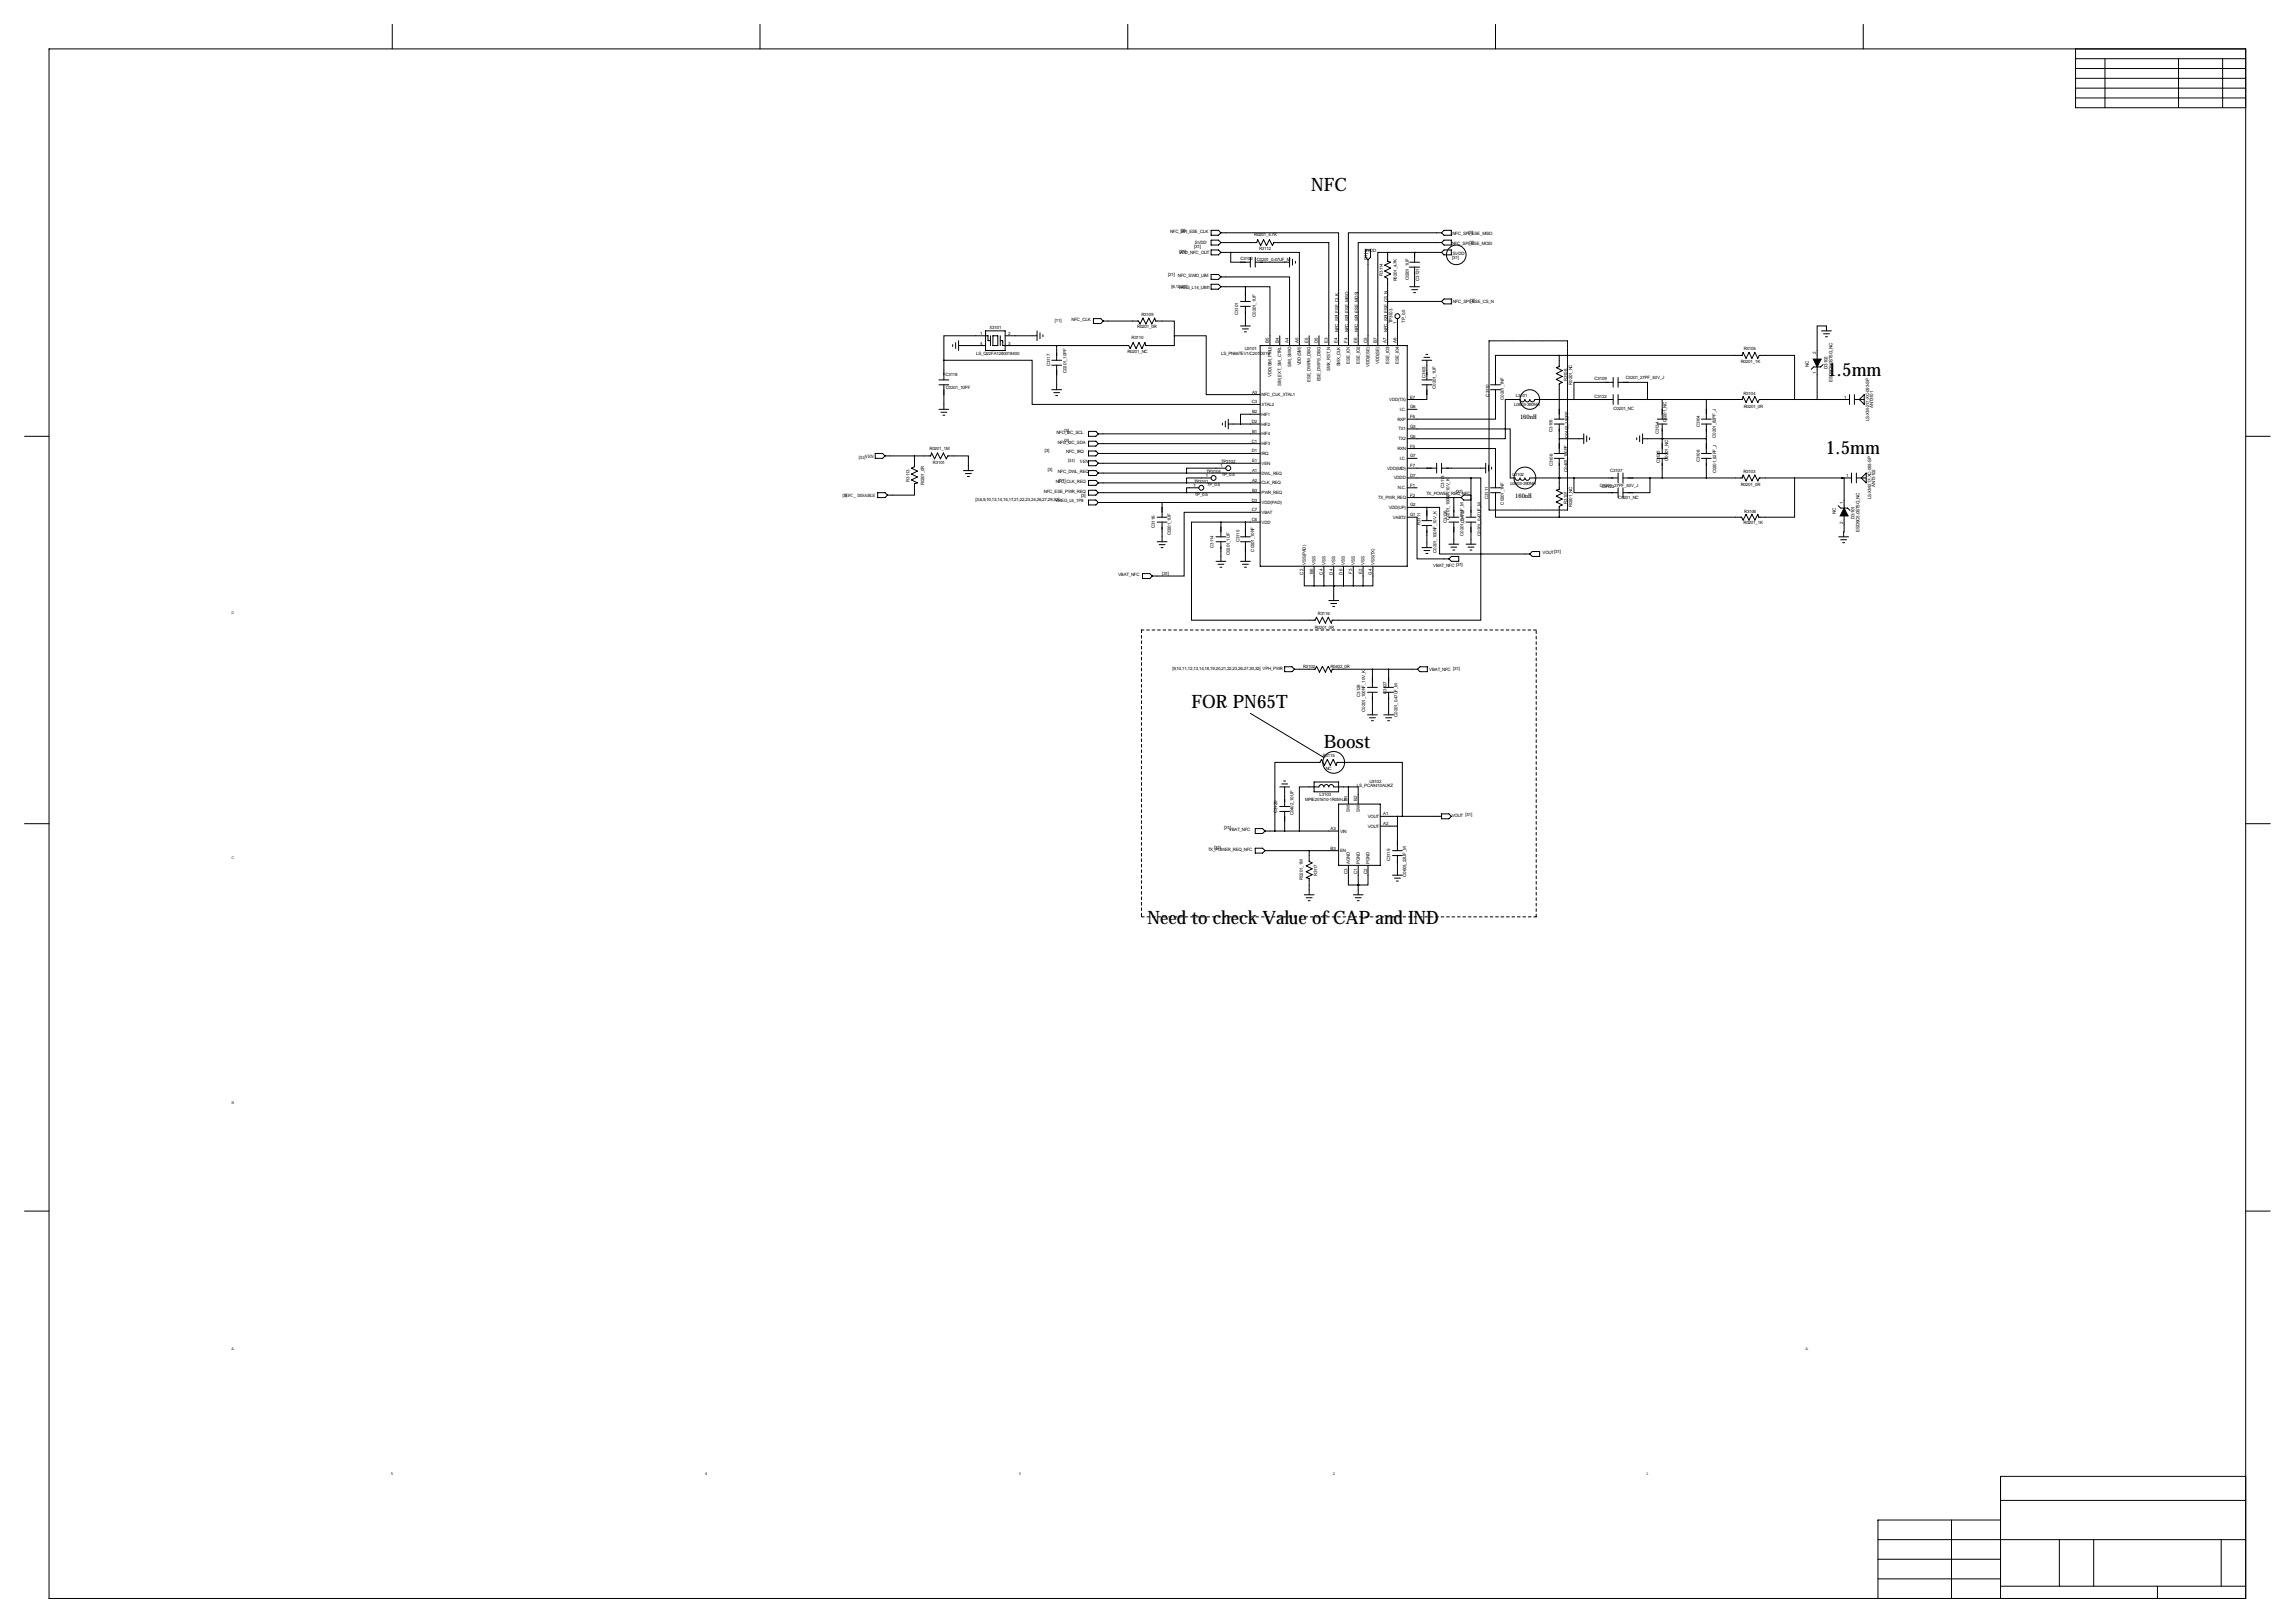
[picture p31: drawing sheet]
<svg xmlns="http://www.w3.org/2000/svg" width="1189mm" height="841mm" viewBox="0 0 1189 841" stroke-linecap="round" stroke-linejoin="round" font-family="sans-serif">
<defs><g id="words">
<g font-size="9.6">
<text x="679" y="99">NFC</text>
<text x="947" y="195">1.5mm</text>
<text x="946" y="235">1.5mm</text>
<text x="617" y="367">FOR PN65T</text>
<text x="686" y="387">Boost</text>
<text x="594" y="479">Need to check Value of CAP and IND</text>
</g>
<g font-size="3.3">
<text x="787" y="217">160nH</text>
<text x="785" y="258">160nH</text>
</g>
<g font-size="2.4">
<text x="941" y="183" transform="rotate(-90 941 183)">2</text>
<text x="937" y="190" transform="rotate(-90 937 190)">NC</text>
<text x="947" y="191" transform="rotate(-90 947 191)">D3102</text>
<text x="941" y="194" transform="rotate(-90 941 194)">1</text>
<text x="949" y="198" transform="rotate(-90 949 198)">ESD9C5.0ST5G_NC</text>
<text x="955" y="261" transform="rotate(-90 955 261)">1</text>
<text x="951" y="266" transform="rotate(-90 951 266)">NC</text>
<text x="961" y="269" transform="rotate(-90 961 269)">D3101</text>
<text x="955" y="271" transform="rotate(-90 955 271)">2</text>
<text x="963" y="276" transform="rotate(-90 963 276)">ESD9C5.0ST5G_NC</text>
</g>
<g font-size="2.3">
<text x="606" y="121">NFC_SPI_ESE_CLK</text>
<text x="612" y="120">[3]</text>
<text x="650" y="122">R0201_4.7K</text>
<text x="752" y="122">NFC_SPI_ESE_MISO</text>
<text x="761" y="121">[3]</text>
<text x="611" y="132">VDD_NFC_OUT</text>
<text x="611" y="131">[21]</text>
<text x="619" y="128">[31]</text>
<text x="619" y="126">SVDD</text>
<text x="652" y="130">R3112</text>
<text x="707" y="131">SVDD</text>
<text x="752" y="127">NFC_SPI_ESE_MOSI</text>
<text x="761" y="126">[3]</text>
<text x="643" y="135">C3102</text>
<text x="651" y="135">C0201_0.47UF_M</text>
<text x="708" y="135" transform="rotate(-90 708 135)">[31]</text>
<text x="752" y="134">[31]</text>
<text x="753" y="132">SVDD</text>
<text x="605" y="143">[21] NFC_SWIO_UIM</text>
<text x="716" y="143" transform="rotate(-90 716 143)">R3114</text>
<text x="607" y="149">[6,13,21]</text>
<text x="610" y="150">VREG_L14_UIM1</text>
<text x="724" y="146" transform="rotate(-90 724 146)">R0201_4.7K</text>
<text x="730" y="145" transform="rotate(-90 730 145)">C0201_1UF</text>
<text x="735" y="145" transform="rotate(-90 735 145)">C3121</text>
<text x="753" y="157">NFC_SPI_ESE_CS_N</text>
<text x="762" y="157">[3]</text>
<text x="546" y="167">[11]</text>
<text x="555" y="166">NFC_CLK</text>
<text x="591" y="164">R3109</text>
<text x="641" y="163" transform="rotate(-90 641 163)">C3101</text>
<text x="650" y="164" transform="rotate(-90 650 164)">C0201_1UF</text>
<text x="721" y="167" transform="rotate(-90 721 167)">TP3103</text>
<text x="723" y="168" transform="rotate(-90 723 168)">1</text>
<text x="728" y="167" transform="rotate(-90 728 167)">TP_0.5</text>
<text x="508" y="173">1</text>
<text x="513" y="170">X3101</text>
<text x="522" y="173">2</text>
<text x="589" y="170">R0201_0R</text>
<text x="693" y="172" transform="rotate(-90 693 172)">NFC_SPI_ESE_CLK</text>
<text x="699" y="172" transform="rotate(-90 699 172)">NFC_SPI_ESE_MISO</text>
<text x="704" y="172" transform="rotate(-90 704 172)">NFC_SPI_ESE_MOSI</text>
<text x="719" y="172" transform="rotate(-90 719 172)">NFC_SPI_ESE_CS_N</text>
<text x="508" y="178">4</text>
<text x="522" y="178">3</text>
<text x="586" y="175">R3110</text>
<text x="657" y="177" transform="rotate(-90 657 177)">B5</text>
<text x="662" y="177" transform="rotate(-90 662 177)">B4</text>
<text x="668" y="177" transform="rotate(-90 668 177)">A4</text>
<text x="673" y="177" transform="rotate(-90 673 177)">A5</text>
<text x="678" y="177" transform="rotate(-90 678 177)">E5</text>
<text x="683" y="177" transform="rotate(-90 683 177)">D5</text>
<text x="688" y="177" transform="rotate(-90 688 177)">E3</text>
<text x="693" y="177" transform="rotate(-90 693 177)">E4</text>
<text x="698" y="177" transform="rotate(-90 698 177)">F4</text>
<text x="703" y="177" transform="rotate(-90 703 177)">E6</text>
<text x="708" y="177" transform="rotate(-90 708 177)">C5</text>
<text x="713" y="177" transform="rotate(-90 713 177)">B7</text>
<text x="718" y="177" transform="rotate(-90 718 177)">A7</text>
<text x="723" y="177" transform="rotate(-90 723 177)">A6</text>
<text x="506" y="184">LS_Q22FA1280018400</text>
<text x="584" y="183">R0201_NC</text>
<text x="633" y="184">LS_PN66TEV1/C201D019</text>
<text x="645" y="181">U3101</text>
<text x="903" y="181">R3105</text>
<text x="544" y="190" transform="rotate(-90 544 190)">C3117</text>
<text x="669" y="190" transform="rotate(-90 669 190)">SIM_SWIO</text>
<text x="674" y="189" transform="rotate(-90 674 189)">VDD(SIM)</text>
<text x="694" y="190" transform="rotate(-90 694 190)">SMX_CLK</text>
<text x="699" y="188" transform="rotate(-90 699 188)">ESE_IO1</text>
<text x="704" y="188" transform="rotate(-90 704 188)">ESE_IO2</text>
<text x="709" y="190" transform="rotate(-90 709 190)">VDD(ESE)</text>
<text x="715" y="189" transform="rotate(-90 715 189)">VDD(SE)</text>
<text x="720" y="188" transform="rotate(-90 720 188)">ESE_IO3</text>
<text x="725" y="188" transform="rotate(-90 725 188)">ESE_IO4</text>
<text x="902" y="188">R0201_1K</text>
<text x="490" y="195">C3118</text>
<text x="552" y="193" transform="rotate(-90 552 193)">C0201_10PF</text>
<text x="659" y="195" transform="rotate(-90 659 195)">VDD(SIM_PMU)</text>
<text x="679" y="198" transform="rotate(-90 679 198)">ESE_DWPM_DBG</text>
<text x="684" y="198" transform="rotate(-90 684 198)">ESE_DWPS_DBG</text>
<text x="689" y="192" transform="rotate(-90 689 192)">SMX_RST_N</text>
<text x="738" y="196" transform="rotate(-90 738 196)">C3103</text>
<text x="812" y="197" transform="rotate(-90 812 197)">R3108</text>
<text x="826" y="197">C3109</text>
<text x="842" y="196">C0201_27PF_50V_J</text>
<text x="490" y="202">C0201_10PF</text>
<text x="649" y="204">A3</text>
<text x="664" y="200" transform="rotate(-90 664 200)">SIM_EXT_SW_CTRL</text>
<text x="744" y="201" transform="rotate(-90 744 201)">C0201_1UF</text>
<text x="814" y="199" transform="rotate(-90 814 199)">R0201_NC</text>
<text x="648" y="209">C3</text>
<text x="654" y="205">NFC_CLK_XTAL1</text>
<text x="720" y="208">VDD(TX)</text>
<text x="731" y="206">E7</text>
<text x="771" y="205" transform="rotate(-90 771 205)">C3110</text>
<text x="779" y="207" transform="rotate(-90 779 207)">C0201_1NF</text>
<text x="785" y="206">L3101</text>
<text x="826" y="206">C3122</text>
<text x="903" y="204">R3104</text>
<text x="955" y="206">1</text>
<text x="649" y="214">B2</text>
<text x="654" y="210">XTAL2</text>
<text x="654" y="215">HIF1</text>
<text x="725" y="213">I.C.</text>
<text x="731" y="212">G6</text>
<text x="784" y="210">L0603-390NH</text>
<text x="836" y="212">C0201_NC</text>
<text x="903" y="211">R0201_0R</text>
<text x="970" y="211" transform="rotate(-90 970 211)">ANT3101</text>
<text x="648" y="219">D2</text>
<text x="654" y="220">HIF2</text>
<text x="724" y="218">RXP</text>
<text x="731" y="217">F6</text>
<text x="731" y="222">G3</text>
<text x="863" y="219" transform="rotate(-90 863 219)">C0201_NC</text>
<text x="881" y="221" transform="rotate(-90 881 221)">C3104</text>
<text x="968" y="218" transform="rotate(-90 968 218)">LS-XM-217-XC-093-SP</text>
<text x="547" y="225">NFC_I2C_SCL</text>
<text x="551" y="224">[3]</text>
<text x="649" y="224">B1</text>
<text x="654" y="225">HIF4</text>
<text x="724" y="223">TX1</text>
<text x="731" y="227">G5</text>
<text x="804" y="224" transform="rotate(-90 804 224)">C3105</text>
<text x="813" y="227" transform="rotate(-90 813 227)">C0402_180PF</text>
<text x="859" y="225" transform="rotate(-90 859 225)">C3124</text>
<text x="889" y="227" transform="rotate(-90 889 227)">C0201_82PF_J</text>
<text x="482" y="233">R0201_1M</text>
<text x="541" y="234">[3]</text>
<text x="548" y="230">NFC_I2C_SDA</text>
<text x="551" y="229">[3]</text>
<text x="648" y="229">C1</text>
<text x="654" y="231">HIF3</text>
<text x="724" y="233">RXN</text>
<text x="724" y="228">TX2</text>
<text x="731" y="232">F5</text>
<text x="445" y="238">[31]VEN</text>
<text x="552" y="235">NFC_IRQ</text>
<text x="553" y="239">[31]</text>
<text x="559" y="240">VEN</text>
<text x="633" y="240">TP3102</text>
<text x="648" y="234">D1</text>
<text x="649" y="239">E1</text>
<text x="654" y="236">IRQ</text>
<text x="725" y="238">I.C.</text>
<text x="731" y="237">G7</text>
<text x="860" y="240" transform="rotate(-90 860 240)">C3125</text>
<text x="864" y="239" transform="rotate(-90 864 239)">C0201_NC</text>
<text x="881" y="239" transform="rotate(-90 881 239)">C3108</text>
<text x="483" y="240">R3101</text>
<text x="543" y="244">[3]</text>
<text x="548" y="245">NFC_DWL_REQ</text>
<text x="625" y="245">TP3104</text>
<text x="632" y="242">1</text>
<text x="649" y="245">A1</text>
<text x="654" y="241">VEN</text>
<text x="654" y="246">DWL_REQ</text>
<text x="719" y="243">VDD(MID)</text>
<text x="731" y="242">F7</text>
<text x="804" y="241" transform="rotate(-90 804 241)">C3106</text>
<text x="812" y="244" transform="rotate(-90 812 244)">C0402_180PF</text>
<text x="834" y="245">C3107</text>
<text x="889" y="245" transform="rotate(-90 889 245)">C0201_82PF_J</text>
<text x="903" y="245">R3103</text>
<text x="471" y="249" transform="rotate(-90 471 249)">R3113</text>
<text x="479" y="251" transform="rotate(-90 479 251)">R0201_0R</text>
<text x="547" y="250">NFC_CLK_REQ</text>
<text x="549" y="250">[11]</text>
<text x="619" y="250">TP3101</text>
<text x="625" y="247">1</text>
<text x="625" y="252">TP_0.5</text>
<text x="633" y="247">TP_0.5</text>
<text x="649" y="250">A2</text>
<text x="654" y="251">CLK_REQ</text>
<text x="722" y="248">VDDD</text>
<text x="731" y="247">D7</text>
<text x="782" y="251">L0603-390NH</text>
<text x="783" y="246">L3102</text>
<text x="902" y="252">R0201_0R</text>
<text x="956" y="247">1</text>
<text x="971" y="252" transform="rotate(-90 971 252)">ANT3102</text>
<text x="436" y="257">[3]NFC_DISABLE</text>
<text x="541" y="255">NFC_ESE_PWR_REQ</text>
<text x="560" y="257">[3]</text>
<text x="618" y="252">1</text>
<text x="619" y="257">TP_0.5</text>
<text x="649" y="255">B3</text>
<text x="654" y="256">PWR_REQ</text>
<text x="724" y="253">N.C.</text>
<text x="731" y="252">F1</text>
<text x="731" y="257">F2</text>
<text x="739" y="256">TX_POWER_REQ_NFC</text>
<text x="748" y="253" transform="rotate(-90 748 253)">C3113</text>
<text x="754" y="255">[31]</text>
<text x="829" y="252">C0201_27PF_50V_J</text>
<text x="830" y="253">C3123</text>
<text x="505" y="259">[3,6,9,10,13,14,15,17,21,22,23,24,26,27,29,32]</text>
<text x="547" y="260">VREG_L5_1P8</text>
<text x="648" y="260">D3</text>
<text x="654" y="261">VDD(PAD)</text>
<text x="714" y="259">TX_PWR_REQ</text>
<text x="719" y="264">VDD(UP)</text>
<text x="731" y="262">G2</text>
<text x="771" y="258" transform="rotate(-90 771 258)">C3111</text>
<text x="779" y="261" transform="rotate(-90 779 261)">C0201_1NF</text>
<text x="812" y="261" transform="rotate(-90 812 261)">R3107</text>
<text x="814" y="263" transform="rotate(-90 814 263)">R0201_NC</text>
<text x="838" y="258">C0201_NC</text>
<text x="969" y="259" transform="rotate(-90 969 259)">LS-XM-217-XC-093-SP</text>
<text x="648" y="270">C6</text>
<text x="648" y="265">C7</text>
<text x="654" y="266">VBAT</text>
<text x="721" y="269">VABT2</text>
<text x="731" y="267">G1</text>
<text x="751" y="269" transform="rotate(-90 751 269)">C0201_100NF_10V_K</text>
<text x="904" y="266">R3106</text>
<text x="598" y="273" transform="rotate(-90 598 273)">C3116</text>
<text x="654" y="271">VDD</text>
<text x="736" y="272" transform="rotate(-90 736 272)">R3111</text>
<text x="750" y="271" transform="rotate(-90 750 271)">C3126</text>
<text x="758" y="271" transform="rotate(-90 758 271)">C3112</text>
<text x="903" y="271">R0201_1K</text>
<text x="607" y="277" transform="rotate(-90 607 277)">C0201_1UF</text>
<text x="642" y="281" transform="rotate(-90 642 281)">C3115</text>
<text x="758" y="278" transform="rotate(-90 758 278)">C0201_0.47UF_M</text>
<text x="767" y="278" transform="rotate(-90 767 278)">C0201_0.47UF_M</text>
<text x="629" y="284" transform="rotate(-90 629 284)">C3114</text>
<text x="637" y="287" transform="rotate(-90 637 287)">C0201_1UF</text>
<text x="650" y="286" transform="rotate(-90 650 286)">C0201_10NF</text>
<text x="744" y="286" transform="rotate(-90 744 286)">C0201_100NF_10V_K</text>
<text x="799" y="287">VOUT[31]</text>
<text x="676" y="293" transform="rotate(-90 676 293)">VSS(PAD)</text>
<text x="681" y="293" transform="rotate(-90 681 293)">VSS</text>
<text x="687" y="293" transform="rotate(-90 687 293)">VSS</text>
<text x="692" y="293" transform="rotate(-90 692 293)">VSS</text>
<text x="697" y="293" transform="rotate(-90 697 293)">VSS</text>
<text x="702" y="293" transform="rotate(-90 702 293)">VSS</text>
<text x="707" y="293" transform="rotate(-90 707 293)">VSS</text>
<text x="712" y="293" transform="rotate(-90 712 293)">VSS(TX)</text>
<text x="742" y="294">VBAT_NFC [31]</text>
<text x="579" y="298">VBAT_NFC</text>
<text x="602" y="298">[31]</text>
<text x="675" y="298" transform="rotate(-90 675 298)">C2</text>
<text x="680" y="297" transform="rotate(-90 680 297)">B6</text>
<text x="685" y="298" transform="rotate(-90 685 298)">C4</text>
<text x="690" y="298" transform="rotate(-90 690 298)">D4</text>
<text x="695" y="298" transform="rotate(-90 695 298)">D6</text>
<text x="701" y="297" transform="rotate(-90 701 297)">F3</text>
<text x="706" y="297" transform="rotate(-90 706 297)">E2</text>
<text x="711" y="298" transform="rotate(-90 711 298)">G4</text>
<text x="120" y="318">D</text>
<text x="683" y="319">R3116</text>
<text x="681" y="326">R0201_0R</text>
<text x="607" y="347">[9,10,11,12,13,14,18,19,20,21,22,23,26,27,30,32] VPH_PWR</text>
<text x="675" y="346">R3102</text>
<text x="689" y="346">R0402_0R</text>
<text x="740" y="347">VBAT_NFC [31]</text>
<text x="718" y="359" transform="rotate(-90 718 359)">C3127</text>
<text x="705" y="361" transform="rotate(-90 705 361)">C3128</text>
<text x="707" y="369" transform="rotate(-90 707 369)">C0201_100NF_10V_K</text>
<text x="724" y="371" transform="rotate(-90 724 371)">C0201_0.47UF_M</text>
<text x="685" y="392">R3115</text>
<text x="687" y="399">NC</text>
<text x="703" y="408">LS_PCA9410AUKZ</text>
<text x="709" y="406">U3102</text>
<text x="684" y="412">L3103</text>
<text x="676" y="415">MPIE201610-1R0M-LF</text>
<text x="698" y="415" transform="rotate(-90 698 415)">B1</text>
<text x="703" y="415" transform="rotate(-90 703 415)">B2</text>
<text x="662" y="421" transform="rotate(-90 662 421)">C3120</text>
<text x="670" y="422" transform="rotate(-90 670 422)">C0402_10UF</text>
<text x="699" y="421" transform="rotate(-90 699 421)">SW</text>
<text x="704" y="421" transform="rotate(-90 704 421)">SW</text>
<text x="709" y="424">VOUT</text>
<text x="717" y="422">A1</text>
<text x="752" y="423">VOUT [31]</text>
<text x="634" y="429">[31]</text>
<text x="637" y="430">VBAT_NFC</text>
<text x="689" y="430">A3</text>
<text x="694" y="431">VIN</text>
<text x="709" y="429">VOUT</text>
<text x="717" y="427">A2</text>
<text x="626" y="441">TX_POWER_REQ_NFC</text>
<text x="629" y="440">[31]</text>
<text x="689" y="440">B3</text>
<text x="694" y="441">EN</text>
<text x="120" y="445">C</text>
<text x="699" y="447" transform="rotate(-90 699 447)">AGND</text>
<text x="704" y="447" transform="rotate(-90 704 447)">PGND</text>
<text x="709" y="447" transform="rotate(-90 709 447)">PGND</text>
<text x="720" y="446" transform="rotate(-90 720 446)">C3119</text>
<text x="675" y="456" transform="rotate(-90 675 456)">R0201_1M</text>
<text x="682" y="454" transform="rotate(-90 682 454)">R3117</text>
<text x="698" y="453" transform="rotate(-90 698 453)">C3</text>
<text x="703" y="453" transform="rotate(-90 703 453)">C1</text>
<text x="708" y="453" transform="rotate(-90 708 453)">C2</text>
<text x="728" y="454" transform="rotate(-90 728 454)">C0603_22UF_M</text>
<text x="120" y="572">B</text>
<text x="120" y="699">A</text>
<text x="935" y="699">A</text>
<text x="203" y="764">5</text>
<text x="365" y="764">4</text>
<text x="528" y="764">3</text>
<text x="690" y="764">2</text>
<text x="853" y="764">1</text>
</g>
</g></defs>
<g fill="none" stroke="#000" stroke-width=".52">
<path d="M203 13v12M394 13v12M584 13v12M775 13v12M965 13v12M25 25h1138v803h-1138zM1075 25v31h88M1075 30h88M1075 35h88M1090 30v26M1129 30v26M1151 30v26"/>
<path d="M1075 41h88M1075 46h88M1075 51h88M627 119h4l1 2-1 1h-4zM748 119h4v3h-4l-1-1zM627 124h4l1 2-1 1h-4zM627 129h4l1 2-1 1h-4zM632 121h61v58M632 126h19l1-2 1 3 2-3 1 3 2-3 1 3 1-1h28v53M632 131h6M638 131h35v48M638 131v5h10"/>
<path d="M648 133v5M650 136h18M650 133v5M668 133v5M670 134v3M671 135v1M707 129h3v4l-1 2-2-2zM709 135v44M719 131h-5v48M719 131v4l1 1-3 1 3 2-3 1 3 2-3 1 2 1v35M719 131h28M730 136h5"/>
<path d="M730 138h5M733 131h.1M733 131v5M733 138v11M747 121h-49v58M747 126h-43v53M748 129h4v3h-4l-1-1zM748 124h4v3h-4l-1-1zM627 147h4l1 2-1 1h-4zM627 142h4l1 1-1 2h-4zM632 143h36v36M632 149h13"/>
<path d="M643 159h5M643 156h5M645 149h13v30M645 149v7M645 159v10M719 156h28M730 149h5M731 150h3M732 152h1M748 155h4v2h-4l-1-1zM494 178v2M495 177v4"/>
<path d="M497 179h14M497 176v6M511 171h10v11h-10zM513 176h-1v-2h-23v13M513 174v5M514 174h3v5h-3zM518 174v5M521 174h16M537 171v5M539 172v3M540 173v1M547 179v8"/>
<path d="M566 165h4l2 1-2 2h-4zM572 166h18l1 2 1-3 2 3 1-3 2 3 1-3 1 1h9v8M608 174h17v30h28M608 174v5h-14l-1-2-1 4-2-4-1 4-2-4-2 4v-2h-66v-3h-1M643 169h5M644 170h3M645 172h1M653 179h76v114h-76zM663 174v5M678 174v5M683 174v5M724 165v14"/>
<path d="M944 171h5M945 173h3M946 174h1M946 171v-2h-5v17M486 197h5M486 199h5M489 187h46v22h118M489 187v10M489 199v13M545 187h5M545 189h5M547 189v13"/>
<path d="M737 197h5M737 199h5M737 187h5M738 185h3M739 184h1M739 199v8h-10M739 187v10M772 199h5M808 184h94l1-1 1 3 2-3 2 3 1-3 2 3v-2h19v23M808 184h-33v15M808 184v6h-2l3 2-3 1 3 2-3 2 3 1-1 1v18M836 198h-21v9"/>
<path d="M836 196v5M838 198h15v9M838 196v5M941 190v17M944 189l-1 1h-4l-1 1M486 212h5M487 214h3M488 215h1M545 202h5M546 203h3M547 205h1M633 219v1"/>
<path d="M635 218v3M636 220h17M636 217v5M653 215h-10v5M729 212h5M772 202h5M775 202v15h-46M805 220h5M805 217h5M808 207h.1M808 220v15M836 207h-41a1.3 1.3 0 0 1-1 1 1.3 1.3 0 0 1-2-1 1.3 1.3 0 0 1-1 1 1.3 1.3 0 0 1-1-1 1.3 1.3 0 0 1-1 1 1.3 1.3 0 0 1-2-1h-7v20h-51"/>
<path d="M836 204v5M838 207h64l1-2 1 3 2-3 2 3 1-3 2 3v-1h47M838 204v5M859 220h5M859 217h5M861 207v10M861 220v15M881 220h5M881 217h5M884 207v10M884 220v15M958 204v5"/>
<path d="M961 207h5M961 204v5M966 204v5l-3-2zM13 226h12M453 235h4l1 1-1 1h-4zM458 236h24l1-1 1 3 2-3 1 3 2-3 1 3 1-2h11v8M474 236v6h-2l3 2-3 2 3 1-3 2 3 1-1 1v5h-14M564 223h4l1 2-1 1h-4zM564 234h4l1 1-1 1h-4zM564 229h4l1 1-1 1h-4zM564 239h4l1 1-1 1h-4zM569 235h84"/>
<path d="M569 230h84M569 240h84M569 225h84M729 222h53v26h3a1.3 1.3 0 0 0 1 1 1.3 1.3 0 0 0 1-1 1.3 1.3 0 0 0 2 1 1.3 1.3 0 0 0 1-1 1.3 1.3 0 0 0 1 1 1.3 1.3 0 0 0 1-1h46M729 232h46v21M729 237h5M744 240v5M747 240v5M770 240v5M805 237h5M805 235h5M808 237v16l-2 1 3 1-3 2 3 2-3 1 3 2h-1v6"/>
<path d="M808 227h12M820 225v5M822 226v3M823 227v1M848 227v1M849 226v3M851 227h33M851 225v5M859 237h5M859 235h5M861 227h.1M861 237v11"/>
<path d="M881 237h5M881 235h5M884 237v11M1163 226h13M455 255h3l2 1-2 2h-3zM499 244h5M500 245h3M501 247h1M564 254h4l1 1-1 1h-4zM564 244h4l1 1-1 1h-4zM564 249h4l1 1-1 1h-4zM564 259h4l1 1-1 2h-4z"/>
<path d="M569 255h84M569 250h84M569 245h84M621 253h-6v2M627 248h-12v2M635 242h-20v3M729 248h33M729 253h5M729 242h15M729 258h28M747 242h23M753 258v10"/>
<path d="M757 258l1 1h4M762 248h5v73h-77v2l-2-3-1 3-2-3-1 3-2-3-1 1h-64v-51h15M762 248v20M762 256h-4l-1 2M771 241v3M772 255h5M772 253h5M773 242v1M775 255v13h33M808 248h.1M815 248v7h23M838 245v5"/>
<path d="M838 253v5M841 248h61l1-2 1 3 2-3 2 3 1-3 2 3v-1h48M841 245v5M841 253v5M855 248v7h-14M930 248v20h-19v-2l-2 3-1-3-2 3-2-3-1 3-1-1h-94M954 248h1v15M954 248h.1M959 245v5M962 248h5M962 245v5M967 245v5l-3-2z"/>
<path d="M569 260h84M599 268h6M599 270h6M602 260v8M602 270v11M630 278h5M632 270h21M632 270v8M643 278h5M645 270v8M653 265h-40v33h-16M729 268h5v21h17"/>
<path d="M729 263h10M737 272h5M737 270h5M739 263h7v24h46M739 263v7M739 272v12M751 268h5M751 270h5M753 270v12M759 268h6M759 270h6M762 270v12"/>
<path d="M952 262l1 1h4l1 1M952 278h6M954 280h3M955 267v11M592 297h4l1 1-1 2h-4zM599 281h6M600 282h4M601 284h1M630 281h5M630 291h5M631 292h3M632 294h1"/>
<path d="M632 281v10M643 281h5M643 291h5M644 292h3M645 294h1M645 281v10M676 293v10h5M681 293v10M686 293v10M691 293v18M696 293v10M701 293v10"/>
<path d="M706 293v10M711 293v10h-5M737 284h5M738 285h3M739 287h1M751 282h5M752 283h3M752 288h4v3h-4l-1-2zM753 285h1M759 282h6M760 283h4M761 285h2"/>
<path d="M792 287l2-1h4v2h-4zM955 281h1M681 303h25M688 311h5M689 313h3M690 314h1M691 303h.1M665 345h4l2 2-2 1h-4zM671 347h10l1-2 2 3 1-3 2 3 1-3 2 3v-1h44M708 359h5M708 356h5M711 347v9"/>
<path d="M711 359v11M717 359h5M717 356h5M719 347v9M719 359v11M734 347l2-2h3v3h-3zM648 369l38 23M708 370h5M709 372h3M710 373h1M717 370h5M718 372h3"/>
<path d="M719 373h1M663 418h5M663 408h5M664 406h3M665 405h1M665 408v10M681 405h12v5h-12zM693 416h22v32h-22zM698 408h-7a1.3 1.3 0 0 0-1-2 1.4 1.4 0 0 0-2 2 1.3 1.3 0 0 0-1-2 1.3 1.3 0 0 0-1 2 1.3 1.3 0 0 0-1-2 1.4 1.4 0 0 0-2 2h-10v22M698 408h6v8M698 408v8M13 427h12"/>
<path d="M650 429h4l1 1-1 2h-4zM650 439h4l1 2-1 1h-4zM655 430h38M663 420h5M665 420v10M715 423h32M715 428h9M724 423v18M726 423v-28h-33l-1 1-1-3-2 3-1-3-2 3-1-3-1 2h-24v35M747 422h4l1 1-1 1h-4zM1163 427h13M655 441h38"/>
<path d="M678 441v5l2 1-3 1 3 2-3 2 3 1-3 2h1v8M698 448v10h6M704 458h.1M704 448v15M709 448v10h-5M721 441h5M721 443h5M721 453h5M722 455h3M723 456h1M724 443v10M676 463h5"/>
<path d="M677 465h3M678 467h1M701 463h5M702 465h3M703 467h1M13 627h12M1163 627h13M1036 777h127M1163 765h-127v63M973 797h190M1011 787v41M1036 787h-63v41"/>
<path d="M1067 797v25M1085 797v25M1151 797v25M973 808h63M973 818h63M1036 822h127M1118 822v6"/>
<circle cx="754" cy="132" r="5"/>
<circle cx="724" cy="164" r="1.3"/>
<circle cx="792" cy="207" r="5"/>
<circle cx="622" cy="253" r="1.3"/>
<circle cx="629" cy="248" r="1.3"/>
<circle cx="636" cy="242" r="1.3"/>
<circle cx="790" cy="248" r="6"/>
<circle cx="691" cy="395" r="6"/>
</g>
<path d="M771 177h41M812 177v87M771 264v-87M812 264h-41" fill="none" stroke="#000" stroke-width=".52" stroke-dasharray=".4 .4"/>
<path d="M591 326v149M796 326h-205M591 475h205M796 475v-149" fill="none" stroke="#000" stroke-width=".52" stroke-dasharray="1.4 1.4"/>
<path d="M939 186h4l-2 4zM698 408a.5 .5 0 0 0 1 0 .5 .5 0 0 0-1 0zM955 263l2 4h-4z" fill="#000" stroke="#000" stroke-width=".52"/>
<use href="#words"/>
</svg>
